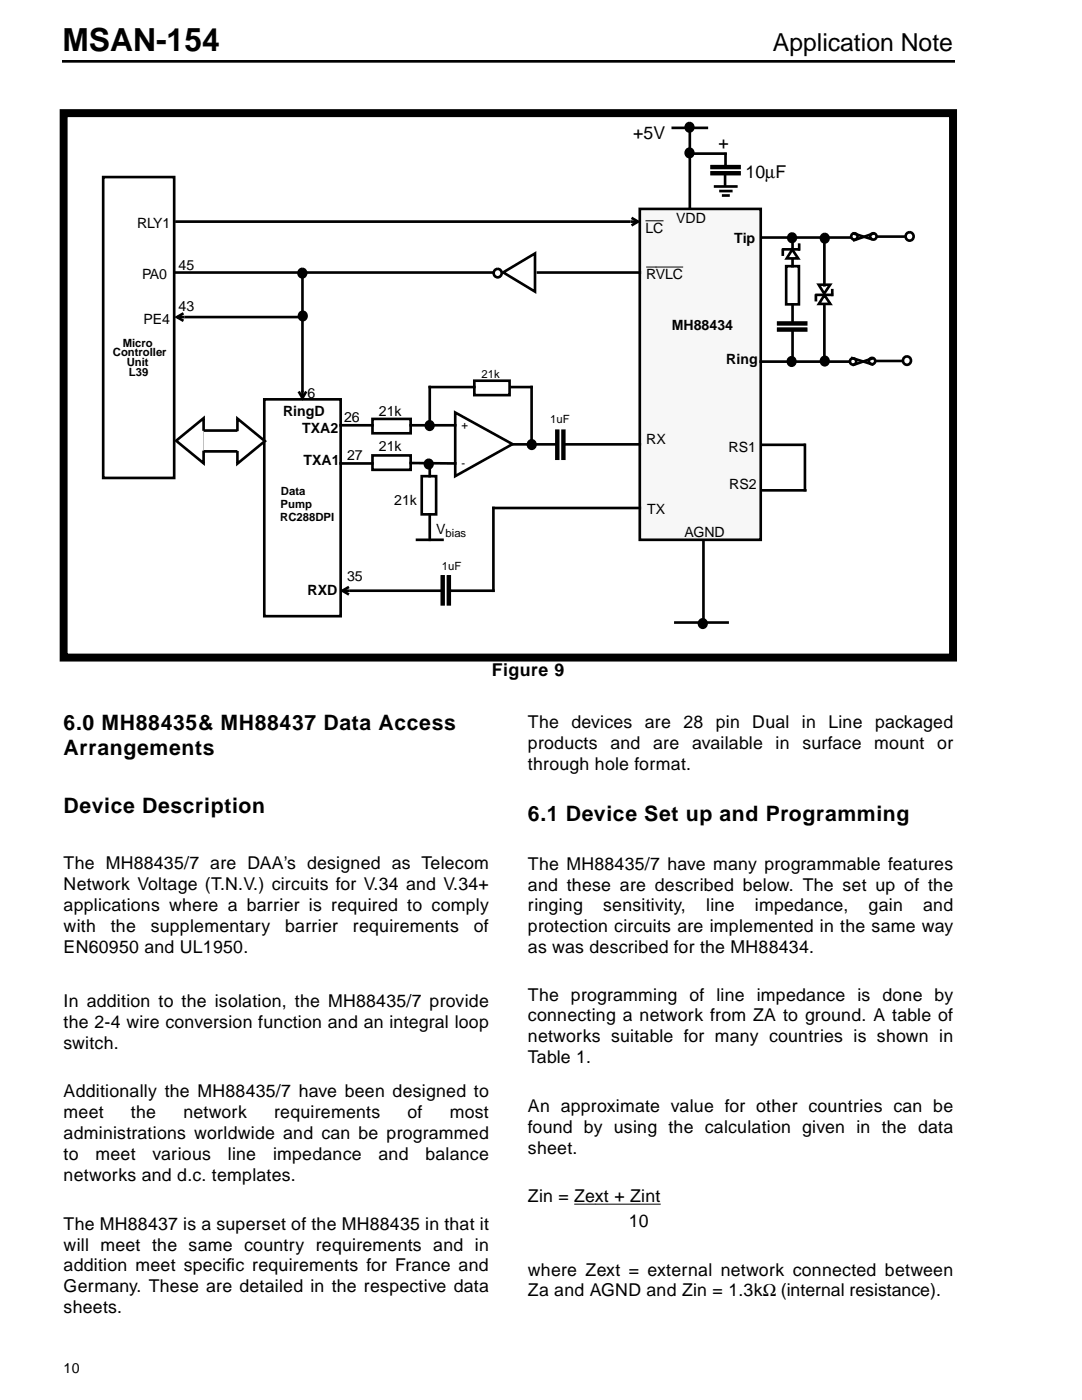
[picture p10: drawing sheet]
<svg xmlns="http://www.w3.org/2000/svg" width="216mm" height="279mm" viewBox="0 0 216 279" stroke-linecap="round" stroke-linejoin="round" font-family="sans-serif">
<defs><g id="words">
<text font-size="6.3" x="12.4" y="10.1">MSAN-154</text>
<text font-size="4.9" x="154.2" y="10.1">Application Note</text>
<g font-size="4.2">
<text x="12.7" y="145.7">6.0 MH88435&amp; MH88437 Data Access</text>
<text x="12.7" y="150.7">Arrangements</text>
<text x="12.7" y="162.3">Device Description</text>
<text x="105.3" y="163.8">6.1 Device Set up and Programming</text>
</g>
<g font-size="3.5">
<text x="126.4" y="27.7">+5V</text>
<text x="143.4" y="29.7">+</text>
<text x="148.8" y="35.6">10µF</text>
<text x="98.1" y="134.9">Figure 9</text>
<text x="105.3" y="145.3">The</text>
<text x="105.3" y="149.4">products</text>
<text x="114" y="145.3">devices</text>
<text x="121.8" y="149.4">and</text>
<text x="128.7" y="145.3">are</text>
<text x="130.3" y="149.4">are</text>
<text x="136.4" y="145.3">28</text>
<text x="138.1" y="149.4">available</text>
<text x="142.8" y="145.3">pin</text>
<text x="150.1" y="145.3">Dual</text>
<text x="154.8" y="149.4">in</text>
<text x="160" y="145.3">in</text>
<text x="160.1" y="149.4">surface</text>
<text x="165.3" y="145.3">Line</text>
<text x="174.5" y="149.4">mount</text>
<text x="174.6" y="145.3">packaged</text>
<text x="187" y="149.4">or</text>
<text x="105.3" y="153.6">through hole format.</text>
<text x="12.7" y="173.5">The MH88435/7 are DAA’s designed as Telecom</text>
<text x="105.3" y="173.6">The MH88435/7 have many programmable features</text>
<text x="12.7" y="177.6">Network Voltage (T.N.V.) circuits for V.34 and V.34+</text>
<text x="105.3" y="177.7">and these are described below. The set up of the</text>
<text x="12.7" y="181.8">applications where a barrier is required to comply</text>
<text x="12.7" y="186">with</text>
<text x="22.1" y="186">the</text>
<text x="30.1" y="186">supplementary</text>
<text x="56.9" y="186">barrier</text>
<text x="70.4" y="186">requirements</text>
<text x="94.6" y="186">of</text>
<text x="105.3" y="181.9">ringing</text>
<text x="120.4" y="181.9">sensitivity,</text>
<text x="140.9" y="181.9">line</text>
<text x="150.6" y="181.9">impedance,</text>
<text x="173.3" y="181.9">gain</text>
<text x="184.2" y="181.9">and</text>
<text x="12.7" y="190.1">EN60950 and UL1950.</text>
<text x="105.3" y="186.1">protection circuits are implemented in the same way</text>
<text x="105.3" y="190.2">as was described for the MH88434.</text>
<text x="12.7" y="201">In addition to the isolation, the MH88435/7 provide</text>
<text x="105.3" y="199.7">The programming of line impedance is done by</text>
<text x="105.3" y="203.8">connecting a network from ZA to ground. A table of</text>
<text x="12.7" y="205.1">the 2-4 wire conversion function and an integral loop</text>
<text x="12.7" y="209.3">switch.</text>
<text x="105.3" y="208">networks suitable for many countries is shown in</text>
<text x="105.3" y="212.2">Table 1.</text>
<text x="12.7" y="219">Additionally the MH88435/7 have been designed to</text>
<text x="105.3" y="221.9">An approximate value for other countries can be</text>
<text x="12.7" y="223.2">meet</text>
<text x="12.7" y="227.4">administrations worldwide and can be programmed</text>
<text x="26.1" y="223.2">the</text>
<text x="36.6" y="223.2">network</text>
<text x="54.7" y="223.2">requirements</text>
<text x="81.3" y="223.2">of</text>
<text x="89.7" y="223.2">most</text>
<text x="105.3" y="226.1">found by using the calculation given in the data</text>
<text x="12.7" y="231.5">to</text>
<text x="19.1" y="231.5">meet</text>
<text x="30.4" y="231.5">various</text>
<text x="45.5" y="231.5">line</text>
<text x="54.5" y="231.5">impedance</text>
<text x="75.5" y="231.5">and</text>
<text x="84.9" y="231.5">balance</text>
<text x="105.3" y="230.2">sheet.</text>
<text x="12.7" y="235.7">networks and d.c. templates.</text>
<text x="105.3" y="240">Zin = Zext + Zint</text>
<text x="12.7" y="245.4">The MH88437 is a superset of the MH88435 in that it</text>
<text x="125.5" y="244.8">10</text>
<text x="12.7" y="249.6">will meet the same country requirements and in</text>
<text x="12.7" y="253.7">addition meet specif</text>
<text x="12.7" y="257.9">Germany. These are detailed in the respective data</text>
<text x="45.1" y="253.7">ic requirements for France and</text>
<text x="105.3" y="254.6">where Zext = external network connected between</text>
<text x="12.7" y="262.1">sheets.</text>
<text x="105.3" y="258.7">Za and AGND and Zin = 1.3kΩ (internal resistance).</text>
</g>
<g font-size="2.8">
<text x="27.3" y="45.5">RLY1</text>
<text x="128.8" y="46.4">LC</text>
<text x="134.9" y="44.6">VDD</text>
<text x="35.6" y="53.8">45</text>
<text x="146.5" y="48.4">Tip</text>
<text x="28.4" y="55.7">PA0</text>
<text x="128.9" y="55.7">RVLC</text>
<text x="28.6" y="64.6">PE4</text>
<text x="35.6" y="62.1">43</text>
<text x="134" y="65.8">MH88434</text>
<text x="144.9" y="72.5">Ring</text>
<text x="56.5" y="82.9">RingD</text>
<text x="61.3" y="79.3">6</text>
<text x="75.6" y="83">21k</text>
<text x="60.3" y="86.4">TXA2</text>
<text x="68.6" y="84.3">26</text>
<text x="75.6" y="90">21k</text>
<text x="128.9" y="88.7">RX</text>
<text x="60.6" y="92.8">TXA1</text>
<text x="69.2" y="91.9">27</text>
<text x="145.4" y="90.2">RS1</text>
<text x="78.7" y="100.8">21k</text>
<text x="145.5" y="97.6">RS2</text>
<text x="87" y="106.5">V</text>
<text x="129.1" y="102.7">TX</text>
<text x="136.6" y="107.1">AGND</text>
<text x="61.4" y="118.8">RXD</text>
<text x="69.2" y="116">35</text>
<text x="12.7" y="273.9">10</text>
</g>
<g font-size="2.3">
<text x="22.5" y="71.1">Controller</text>
<text x="24.5" y="69.2">Micro</text>
<text x="25.3" y="73.1">Unit</text>
<text x="25.7" y="75.1">L39</text>
<text x="96.1" y="75.5">21k</text>
<text x="92.1" y="85.6">+</text>
<text x="109.8" y="84.4">1uF</text>
<text x="92.1" y="93.3">-</text>
<text x="56" y="101.3">Pump</text>
<text x="56" y="98.7">Data</text>
<text x="55.9" y="103.9">RC288DPI</text>
<text x="88.9" y="107.3">bias</text>
<text x="88.2" y="113.9">1uF</text>
</g>
</g></defs>
<path d="M12.4 12.2h178.1" fill="none" stroke="#000" stroke-width=".53"/>
<path d="M12.7 272h13v3.1h-13z" fill-rule="evenodd" fill="#fff"/>
<path d="M114.6 240.3h4.2zM118.7 240.3h13.1z" fill="#000" stroke="#000" stroke-width=".2"/>
<path d="M127.7 41.7h24.1v66h-24.1z" fill-rule="evenodd" fill="#f7f7f7" stroke="#000" stroke-width=".53"/>
<g fill="none" stroke="#000" stroke-width=".53">
<path d="M134.3 25.5h6.7M137.6 25.5v16M137.9 30.7h6.9M142.7 37.2h4.2M143.8 38.1h2.1M144.3 39h1.1M144.7 34.9v2.2M144.8 30.7v2.7M35 44.2h92.3M126 43.5l1.3 .7-1.3 .8M152 47.4h17.8M158.1 47.6v5.5"/>
<path d="M162.8 59v.9M162.9 58.8h3.1M163.4 56.8h2.2l-1.1 1.8zM164.5 47.7v9.2M164.5 58.9l1.2 1.8h-2.3zM166.1 57.9v.9M52.7 79.7h15.3v43.3h-15.3zM151.8 72.2h17.8M158.1 60.7v3.9M158.1 65.8v6.4M164.5 60.7v11.5M112.4 88.7h15.3"/>
<path d="M152.1 88.8h8.4M152.1 97.9h8.6M160.6 88.8v9M68.3 117.9h20M69.6 117.1l-1.3 .8 1.3 .7M127.7 101.4h-29.2v16.5M140.4 108.1v16.1M134.8 124.2h10.4"/>
</g>
<path d="M155.5 65.8h5.2M155.5 64.6h5.2M111.2 86.1v5.3M112.4 86.1v5.3" fill="none" stroke="#000" stroke-width=".88"/>
<g fill="#fff" stroke="#000" stroke-width=".53">
<path d="M40.4 85.9h9.4v4.2h-9.4z"/>
<path d="M47.4 83.5l5.5 4.5-5.5 4.5z" fill-rule="evenodd"/>
<path d="M35.1 88l5.5-4.5v9z" fill-rule="evenodd"/>
</g>
<path d="M35.3 63.3h1.5M36.6 62.5l-1.3 .8 1.3 .7" fill="none" stroke="#000" stroke-width=".53"/>
<path d="M36.8 63.3h23.5z" fill="#fff" stroke="#000" stroke-width=".53"/>
<path d="M59.6 78.1l.8 1.3 .7-1.3M60.4 78v1.4" fill="none" stroke="#000" stroke-width=".53"/>
<path d="M60.4 54.4v23.6z" fill="#fff" stroke="#000" stroke-width=".53"/>
<g fill="none" stroke="#000" stroke-width=".53">
<path d="M20.6 35.3h14.2v60.1h-14.2zM35 54.4h63.5M100.4 54.4l6.4-3.8v7.6zM107.3 54.4h20.4M156.9 53.1h2.5v7.6h-2.5zM170.3 46.6l3.5 1.1M94.6 76h7.1v2.9h-7.1zM94.6 77.3h-8.8v7.6M102.1 77.3h4v11.4M170.1 71.5l4 1.2M68 84.9h6.3M68 92.5h6.3"/>
<path d="M81.9 92.4l8.9 .1M81.9 84.9h8.9M85.8 92.5v2.5M90.8 82.3l11.5 6.3-11.5 6.4zM102.3 88.7h8.9M83.2 107.7h5.1M85.8 102.7v5M89.7 117.9h8.8"/>
<circle cx="137.6" cy="30.5" r=".81"/>
<circle cx="137.6" cy="25.4" r=".81"/>
<circle cx="60.4" cy="54.5" r=".81"/>
<circle cx="170.5" cy="47.2" r=".64"/>
<circle cx="174.3" cy="47.2" r=".64"/>
<circle cx="170.2" cy="72.1" r=".64"/>
<circle cx="174" cy="72.1" r=".64"/>
<circle cx="140.3" cy="124.4" r=".81"/>
</g>
<path d="M137.1 24.7l.5-.2v.9v-.9a.86 .86 0 0 1 .7 1 .86 .86 0 0 1-1 .7 .98 .98 0 0 1-.2-1.5zM137.1 29.9l.5-.2v.9v-.9a.86 .86 0 0 1 .7 1 .86 .86 0 0 1-1 .7 .98 .98 0 0 1-.2-1.5zM59.8 53.9l.5-.2v.8v-.8a.86 .86 0 0 1 .7 .9 .86 .86 0 0 1-.9 .7 .98 .98 0 0 1-.3-1.4zM139.7 123.8l.5-.2v.9v-.9a.86 .86 0 0 1 .7 1 .86 .86 0 0 1-1 .7 .98 .98 0 0 1-.2-1.5z" fill="#000"/>
<path d="M142.2 34.6h5.2zM142.2 33.3h5.2z" fill="#000" stroke="#000" stroke-width=".88"/>
<path d="M128.8 44.1h3.6zM128.9 53.3h2.1zM130.8 53.3h5.5z" fill="#000" stroke="#000" stroke-width=".2"/>
<path d="M175.2 47.2h5.1z" fill="#000" stroke="#000" stroke-width=".53"/>
<path d="M88.3 115.2v5.2M89.6 115.2v5.2" fill="none" stroke="#000" stroke-width=".88"/>
<path d="M98.6 53.8l.7-.2v.9v-.9a.88 .88 0 0 1 .8 1.1 .88 .88 0 0 1-1.3 .5 .88 .88 0 0 1-.2-1.4z" fill="#fff"/>
<g fill="none" stroke="#000" stroke-width=".53">
<path d="M174.2 46.6l-3.8 1.3M174 71.6l-3.7 1.2M74.3 83.6h7.6v2.9h-7.6zM74.3 90.9h7.6v2.9h-7.6zM84.2 95h2.8v7.7h-2.8z"/>
<circle cx="99.3" cy="54.5" r=".83"/>
<circle cx="60.4" cy="63" r=".81"/>
</g>
<path d="M59.9 62.4l.5-.2v.8v-.8a.86 .86 0 0 1 .7 .9 .86 .86 0 0 1-1 .8 .98 .98 0 0 1-.2-1.5z" fill="#000"/>
<path d="M174.9 72h5.1z" fill="#000" stroke="#000" stroke-width=".53"/>
<path d="M158.1 49.8l1.2 1.8h-2.3z" fill="#fff" stroke="#000" stroke-width=".53"/>
<g fill="none" stroke="#000" stroke-width=".53">
<path d="M156.2 49.9v.9M156.3 49.8h3.1M159.5 48.8v1"/>
<circle cx="158.1" cy="47.4" r=".81"/>
<circle cx="164.6" cy="47.5" r=".81"/>
<circle cx="158" cy="72.1" r=".81"/>
<circle cx="164.6" cy="72" r=".81"/>
<circle cx="85.6" cy="92.6" r=".81"/>
<circle cx="85.8" cy="84.9" r=".81"/>
<circle cx="106.1" cy="88.7" r=".81"/>
</g>
<path d="M157.5 46.8l.5-.2v.9v-.9a.86 .86 0 0 1 .7 1 .86 .86 0 0 1-.9 .7 .98 .98 0 0 1-.3-1.5zM164.1 46.9l.5-.3v.9v-.9a.86 .86 0 0 1 .7 1 .86 .86 0 0 1-1 .7 .98 .98 0 0 1-.2-1.4zM157.4 71.5l.5-.3v.9v-.9a.86 .86 0 0 1 .7 1 .86 .86 0 0 1-1 .7 .98 .98 0 0 1-.2-1.4zM164.1 71.5l.5-.3v.9v-.9a.86 .86 0 0 1 .6 1 .86 .86 0 0 1-.9 .7 .98 .98 0 0 1-.2-1.4zM85.1 91.9l.5-.2v.9v-.9a.86 .86 0 0 1 .7 1 .86 .86 0 0 1-1 .7 .98 .98 0 0 1-.2-1.5zM85.3 84.3l.5-.3v.9v-.9a.86 .86 0 0 1 .7 1 .86 .86 0 0 1-1 .7 .98 .98 0 0 1-.2-1.4zM105.6 88.1l.5-.2v.9v-.9a.86 .86 0 0 1 .7 1 .86 .86 0 0 1-1 .7 .98 .98 0 0 1-.2-1.5z" fill="#000"/>
<path d="M180.3 71.3l.6-.2v.9v-.9a.88 .88 0 0 1 .9 1.1 .88 .88 0 0 1-1.3 .5 .88 .88 0 0 1-.2-1.4z" fill="#fff"/>
<circle cx="181" cy="71.9" r=".83" fill="none" stroke="#000" stroke-width=".53"/>
<path d="M180.9 46.5l.6-.2v.9v-.9a.88 .88 0 0 1 .8 1.1 .88 .88 0 0 1-1.3 .5 .88 .88 0 0 1-.1-1.4z" fill="#fff"/>
<circle cx="181.5" cy="47.2" r=".83" fill="none" stroke="#000" stroke-width=".53"/>
<path d="M12.7 22.6h177.5v108.6h-177.5z" fill="none" stroke="#000" stroke-width="1.6" stroke-linecap="butt"/>
<use href="#words"/>
</svg>
